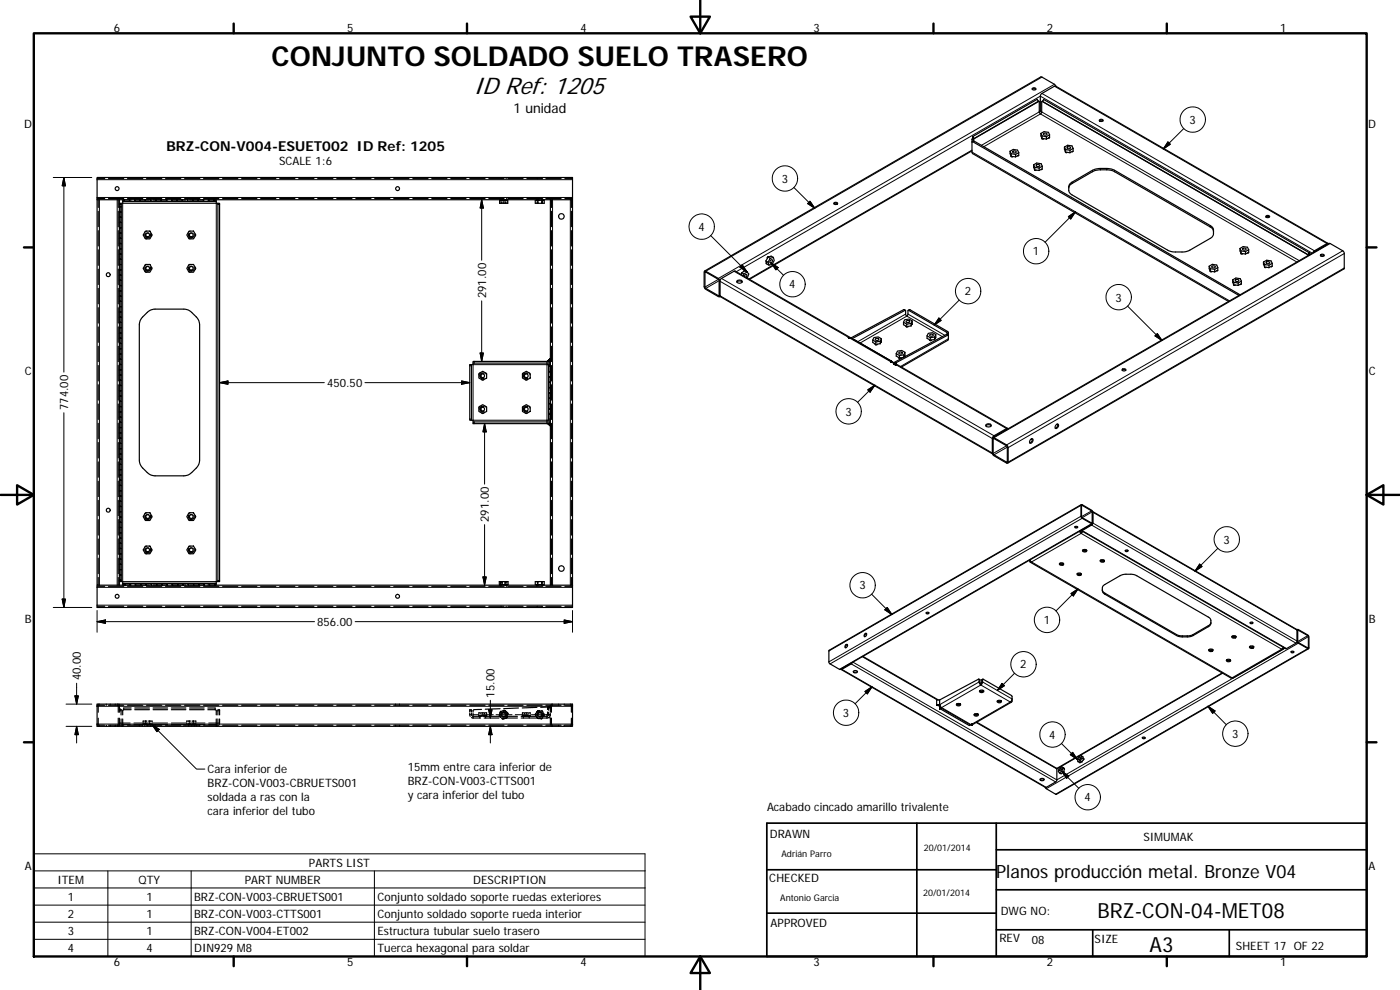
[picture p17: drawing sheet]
<svg xmlns="http://www.w3.org/2000/svg" width="420mm" height="297mm" viewBox="0 0 420 297" stroke-linecap="round" stroke-linejoin="round" font-family="sans-serif">
<defs><g id="words">
<text font-size="8.2" x="81.5" y="19.7">CONJUNTO SOLDADO SUELO TRASERO</text>
<text font-size="7.2" x="142.1" y="28.3">ID Ref: 1205</text>
<g font-size="6.3">
<text x="329.4" y="275.4">BRZ-CON-04-MET08</text>
<text x="345" y="285.6">A3</text>
</g>
<text font-size="5.5" x="298.9" y="263.4">Planos producción metal. Bronze V04</text>
<g font-size="4.1">
<text x="154.1" y="34">1 unidad</text>
<text x="49.9" y="45.2">BRZ-CON-V004-ESUET002 ID Ref: 1205</text>
</g>
<g font-size="3.5">
<text x="34.2" y="9.6">6</text>
<text x="104.2" y="9.6">5</text>
<text x="174.2" y="9.6">4</text>
<text x="244.2" y="9.6">3</text>
<text x="314.2" y="9.6">2</text>
<text x="384.2" y="9.6">1</text>
<text x="7.3" y="38.4">D</text>
<text x="357" y="37.2">3</text>
<text x="410.6" y="38.4">D</text>
<text x="83.7" y="49.5">SCALE 1:6</text>
<text x="234.6" y="54.9">3</text>
<text x="209.6" y="69.3">4</text>
<text x="310" y="76.6">1</text>
<text x="145.9" y="89.5" transform="rotate(-90 145.9 89.5)">291.00</text>
<text x="236.9" y="86.6">4</text>
<text x="289.6" y="88.6">2</text>
<text x="334.8" y="90.5">3</text>
<text x="7.4" y="112.6">C</text>
<text x="410.8" y="112.6">C</text>
<text x="98.2" y="116.1">450.50</text>
<text x="20.4" y="123.1" transform="rotate(-90 20.4 123.1)">774.00</text>
<text x="253.7" y="124.7">3</text>
<text x="146.7" y="156.6" transform="rotate(-90 146.7 156.6)">291.00</text>
<text x="367.2" y="163.1">3</text>
<text x="257.9" y="176.9">3</text>
<text x="7.4" y="186.9">B</text>
<text x="95.2" y="187.8">856.00</text>
<text x="313.3" y="187.2">1</text>
<text x="410.8" y="186.9">B</text>
<text x="306.2" y="200.6">2</text>
<text x="24.3" y="204.2" transform="rotate(-90 24.3 204.2)">40.00</text>
<text x="148.5" y="209.3" transform="rotate(-90 148.5 209.3)">15.00</text>
<text x="253" y="215.1">3</text>
<text x="314.9" y="221.6">4</text>
<text x="369.8" y="221.4">3</text>
<text x="62.3" y="232.1">Cara inferior de</text>
<text x="122.4" y="231.3">15mm entre cara inferior de</text>
<text x="62.3" y="236.2">BRZ-CON-V003-CBRUETS001</text>
<text x="122.4" y="235.5">BRZ-CON-V003-CTTS001</text>
<text x="122.4" y="239.6">y cara inferior del tubo</text>
<text x="62.3" y="240.4">soldada a ras con la</text>
<text x="62.3" y="244.6">cara inferior del tubo</text>
<text x="230.2" y="243.4">Acabado cincado amarillo trivalente</text>
<text x="325.5" y="240.5">4</text>
<text x="231.1" y="251.4">DRAWN</text>
<text x="343.2" y="252.3">SIMUMAK</text>
<text x="7.4" y="261.1">A</text>
<text x="92.7" y="260">PARTS LIST</text>
<text x="410.8" y="261.1">A</text>
<text x="17.3" y="265.1">ITEM</text>
<text x="41.6" y="265.2">QTY</text>
<text x="73.5" y="265.1">PART NUMBER</text>
<text x="142" y="265.2">DESCRIPTION</text>
<text x="230.9" y="264.6">CHECKED</text>
<text x="20.3" y="270.3">1</text>
<text x="20.3" y="275.4">2</text>
<text x="43.9" y="270.3">1</text>
<text x="43.9" y="275.4">1</text>
<text x="58.3" y="270.3">BRZ-CON-V003-CBRUETS001</text>
<text x="58.3" y="275.4">BRZ-CON-V003-CTTS001</text>
<text x="113.3" y="270.3">Conjunto soldado soporte ruedas exteriores</text>
<text x="113.3" y="275.4">Conjunto soldado soporte rueda interior</text>
<text x="300.3" y="274.5">DWG NO:</text>
<text x="20.3" y="280.6">3</text>
<text x="43.9" y="280.5">1</text>
<text x="58.3" y="280.6">BRZ-CON-V004-ET002</text>
<text x="113.3" y="280.6">Estructura tubular suelo trasero</text>
<text x="231.3" y="278.2">APPROVED</text>
<text x="20.3" y="285.7">4</text>
<text x="43.9" y="285.7">4</text>
<text x="58.3" y="285.7">DIN929 M8</text>
<text x="113.3" y="285.7">Tuerca hexagonal para soldar</text>
<text x="299.9" y="282.6">REV</text>
<text x="309.7" y="283.3">08</text>
<text x="328.5" y="283">SIZE</text>
<text x="370.9" y="285.1">SHEET 17 OF 22</text>
<text x="34.2" y="289.9">6</text>
<text x="104.2" y="289.9">5</text>
<text x="174.2" y="289.9">4</text>
<text x="244.2" y="289.9">3</text>
<text x="314.2" y="289.9">2</text>
<text x="384.2" y="289.9">1</text>
</g>
<g font-size="2.7">
<text x="234.5" y="257.1">Adrián Parro</text>
<text x="277.3" y="255.2">20/01/2014</text>
<text x="277" y="268.7">20/01/2014</text>
<text x="234.2" y="270.2">Antonio Garcia</text>
</g>
</g></defs>
<g fill="none" stroke="#000" stroke-width=".36">
<path d="M309.8 26.8l.5-.2 .6 .2M309.8 26.5a.5 .5 0 0 1 .6-.2 .5 .5 0 0 1 .3 .6 .55 .55 0 0 1-.6 .1 .55 .55 0 0 1-.3-.5zM311.5 30.2l.4 .2M312.3 33.4l-.4 .2M312.6 33.7l-.4-.5 .1-4.8 4.5-2.6 81.8 47.2M312.9 30.5l-.3 .1v3.1a.36 .36 0 0 1-.3 .5 .36 .36 0 0 1-.4-.5l-.1-3.3-19.6 11.3-.1 .6M312.9 30.5l.3-.7 79.8 46.1M312.9 30.5l79.8 46M313 30.3l-.3 .1M316.9 25.9l-.4-.6-4.2-2.2-100.8 58.2M329.9 36.3l.4-.2 .7 .2M330 36a.58 .58 0 0 1 .6-.2 .58 .58 0 0 1 .4 .5 .57 .57 0 0 1-.6 .2 .57 .57 0 0 1-.4-.5z"/>
<path d="M29.1 53.6h2.3M29.1 59.6h2.3M29.1 59.9v115.7h6.7M29.1 59.9h6.7M29.1 59.9v-6.6h142.7v6.6M29.5 59.9v2.4M32.6 53.6h4.5M32.6 59.6h4.5M35.5 59.9v2.4M35.8 59.9h129.4M35.8 59.9v115.7M37.1 59.9v.5h27.5v-.5"/>
<path d="M38.3 53.6h4.6M38.3 59.6h4.6M44 53.6h4.5M44 59.6h4.5M49.7 53.6h4.6M49.7 59.6h4.6M55.4 53.6h4.6M55.4 59.6h4.6M61.1 53.6h4.6M61.1 59.6h4.6M66.8 53.6h4.6M66.8 59.6h4.6"/>
<path d="M72.5 53.6h4.6M72.5 59.6h4.6M78.2 53.6h4.6M78.2 59.6h4.6M83.9 53.6h4.6M83.9 59.6h4.6M89.7 53.6h4.5M89.7 59.6h4.5M95.3 53.6h4.6M95.3 59.6h4.6M101.1 53.6h4.5M101.1 59.6h4.5"/>
<path d="M106.8 53.6h4.5M106.8 59.6h4.5M112.4 53.6h4.6M112.4 59.6h4.6M118.2 53.6h4.5M118.2 59.6h4.5M123.9 53.6h4.6M123.9 59.6h4.6M129.6 53.6h4.5M129.6 59.6h4.5M135.3 53.6h4.6M135.3 59.6h4.6"/>
<path d="M141 53.6h4.6M141 59.6h4.6M146.7 53.6h4.6M146.7 59.6h4.6M150 59.9v.2M150.1 59.9v1.1M150.3 59.8v.3h1.9M150.3 59.6v.1M150.4 59.9v.2M150.4 53.3v.1M150.4 53.5v.1M150.6 59.9v.4"/>
<path d="M150.7 59.9v.2M151 59.9v.4M151.4 59.9v.2M151.7 59.9v.4M151.9 53.3v.1M151.9 53.5v.1M152 59.6v.1M152 59.8v.3M152.1 59.9v.2M152.3 59.9l.1 1.1h-2.5v-.9h.2M152.4 53.6h4.6M152.4 59.6h4.6"/>
<path d="M158.1 53.6h4.6M158.1 59.6h4.6M161 59.9v.2M161.1 59.6v.1M161.1 59.8v.3M161.2 59.9v.4M161.2 53.3v.1M161.2 53.5v.1M161.2 59.9v.2M161.4 59.9v1.1M161.6 59.9v.2M161.8 59.9v.2"/>
<path d="M162.5 59.9v.5M162.7 53.3v.1M162.7 53.5v.1M162.8 59.6v.1M162.8 59.8v1.2M163.1 59.9v.2M163.2 59.9v.2h-1.6M163.3 59.9v1.1h-2.7v-.9h.8M163.8 53.6h4.6M163.8 59.6h4.6M165.2 59.9h6.6v115.7M165.2 59.9v52"/>
<path d="M165.5 59.9v2.4M169.5 53.6h2.3M169.5 59.6h2.3M171.5 59.9v2.4M291.7 42.7l.2-.2 79.9 46.1M291.7 45.3l-66.8 38.5M291.8 42.5l.5-.2 79.9 46.1M291.9 41l19.4-11.2 .3 .6-19.3 11.2M291.9 41v.4M291.9 41l.4 .6M291.9 41.4l.4 .2M291.9 41.4l-.2 .3v4.1l.2 .3 76.8 44.3"/>
<path d="M303.1 45.4l.4 .7 1.3 .2M303.1 45.4v.7l.4 .9M303.1 45.4l1-.6 1.3 .2 .3 .8M303.5 47l1.3 .1M303.5 46.1v.9M304 45.4a.5 .5 0 0 1 .6-.2 .5 .5 0 0 1 .3 .6 .48 .48 0 0 1-.6 .2 .48 .48 0 0 1-.3-.6zM304.8 46.3v.8M305.7 45.8l-.9 .5M305.7 45.8v.9l-.9 .4M310.2 49.4l.4 .8 1.3 .2M310.2 49.4v.8l.4 .9M310.2 49.4l.9-.5 1.4 .2 .3 .8"/>
<path d="M310.6 51.1l1.3 .1M310.6 50.2v.9M311 49.5a.52 .52 0 0 1 .6-.2 .52 .52 0 0 1 .4 .6 .57 .57 0 0 1-1-.4zM311.9 50.4v.8M312.4 40l.3 .8 1.3 .2M312.4 40v.8l.3 .9M312.4 40l.9-.5 1.4 .2 .3 .7M312.7 41.7h1.3M312.7 40.8v.9M312.8 49.9l-.9 .5M312.8 49.9v.9l-.9 .4M313.2 40.1a.52 .52 0 0 1 .6-.2 .52 .52 0 0 1 .3 .5 .58 .58 0 0 1-.9-.3z"/>
<path d="M314 41v.7M315 40.4l-1 .6M315 40.4v.9l-1 .4M319.5 44.1l.3 .8 1.3 .2M319.5 44.1v.8l.3 .9M319.5 44.1l.9-.5 1.3 .2 .4 .7M319.8 45.8h1.3M319.8 44.9v.9M320.3 44.2a.46 .46 0 0 1 .6-.3 .46 .46 0 0 1 .2 .7 .48 .48 0 0 1-.6 .1 .48 .48 0 0 1-.2-.5zM320.7 56.4l.3-.7 .7-.6 6.8-3.9 1.7-.3 3.6 .3 29.7 17.1 .7 1.1M321.1 45.1v.7M321.2 55l7.3-4.2 3.7-.3 1.6 .3 29.7 17.1 .7 .9-.1 1.9-.6 .7-7.1 4-1.2 .2h-2.8l-1.7-.4-29.2-16.9-.5-.5-.3-.7 .1-1.3z"/>
<path d="M322.1 44.5l-1 .6M322.1 44.5v.9l-1 .4M29.5 63.4v4.6M29.5 69.2v4.6M29.5 75v4.6M35.5 63.4v4.6M35.5 69.2v4.6M35.5 75v4.6M35.8 61h.5v.3M35.8 61.3h.5M36.3 61.3v112.9M36.8 60.5a.37 .37 0 0 1 0 .4 .37 .37 0 0 1-.5 .1"/>
<path d="M39.4 60h-2.6v.5h28.1v-.5h-2.5M40.4 60h4.4M43.5 71.4l.2 .1M43.7 69.3h1.3l.6 1.2-.6 1.2h-1.3l-.7-1.2zM43.7 79.4h1.3l.6 1.1-.6 1.2h-1.3l-.7-1.2zM43.7 69.5l-.2 .1M43.7 79.5l-.2 .2M43.8 71.6l.2 .1M44 69.3l-.2 .1M44 79.4h-.2M45.1 70.1a.87 .87 0 0 1-.8 1.3 .87 .87 0 0 1-.7-1.3M45.5 70.2v.2"/>
<path d="M45.5 70.6v.2M45.9 60h4.4M51.4 60h4.4M56.5 71.4l.2 .1M56.7 69.5l-.2 .1M56.7 79.5l-.2 .2M56.7 69.3h1.4l.7 1.2-.7 1.2h-1.4l-.6-1.2zM56.7 79.4h1.4l.7 1.1-.7 1.2h-1.4l-.6-1.2zM56.9 60h4.4M56.9 71.6l.2 .1M57.1 69.3l-.2 .1M57.1 79.4h-.2"/>
<path d="M58.2 70.1a.87 .87 0 0 1-.8 1.3 .87 .87 0 0 1-.7-1.3M58.6 70.2v.2M58.6 70.6v.2M64.9 60.5a.37 .37 0 0 0 .1 .4 .37 .37 0 0 0 .4 .1M65.4 61h.5v113.5h-.5zM150.6 60.6v.4M151 60.6v.4M151.3 60.1v.9M151.7 60.6v.4M152.3 60.7v.3M152.3 60v.4M161.2 60.6v.4"/>
<path d="M162.5 60.6v.4M165.5 63.4v4.6M165.5 69.2v4.6M165.5 75v4.6M171.5 63.4v4.6M171.5 69.2v4.6M171.5 75v4.6M229.9 78.3l.1 .8 .8 .5M229.9 78.3l.6 .4M230.4 77.1l.7 .4M230.4 77.1l1-.2 .7 .3M230.4 77.1l-.5 1.2"/>
<path d="M231.1 77.5l-.6 1.2M231.2 78.1a.32 .32 0 0 1 .5-.2 .32 .32 0 0 1 .1 .5l-.2 .3a.34 .34 0 0 1-.5 .1 .34 .34 0 0 1 0-.5zM232.1 77.2l-1 .3M232.1 77.2l.3 .9-.7 1.2-.9 .3-.3-.9M250.3 61.2l.5-.2 .5 .2M250.3 60.9a.57 .57 0 0 1 .6-.2 .57 .57 0 0 1 .4 .5 .57 .57 0 0 1-.6 .2 .57 .57 0 0 1-.4-.5zM362.9 79.9l.4 .7 1.2 .2M362.9 79.9v.7l.4 .9M362.9 79.9l.9-.6 1.4 .2 .3 .8M363.7 79.9a.52 .52 0 0 1 .6-.2 .52 .52 0 0 1 .3 .6 .54 .54 0 0 1-.5 .1 .54 .54 0 0 1-.4-.5zM372.1 74.5l1-.5 1.3 .2 .3 .7M372.1 74.5l.4 .8 1.3 .2"/>
<path d="M372.1 74.5v.8l.4 .9M372.5 76.2h1.3M372.5 75.3v.9M372.9 74.6a.5 .5 0 0 1 .7-.2 .5 .5 0 0 1 .3 .5 .54 .54 0 0 1-.6 .2 .54 .54 0 0 1-.4-.5zM373.8 75.5v.7M374.7 74.9v.9l-.9 .4M374.7 74.9l-.9 .6M379.2 78.6l.3 .8 1.3 .2M379.2 78.6v.8l.3 .9M379.2 78.6l1-.5 1.3 .2 .3 .7M379.5 79.4v.9M379.9 65.1l.4-.2 .7 .2"/>
<path d="M379.9 64.8a.52 .52 0 0 1 .7-.2 .52 .52 0 0 1 .3 .6 .55 .55 0 0 1-.6 .1 .55 .55 0 0 1-.4-.5zM380 78.7a.5 .5 0 0 1 .6-.3 .5 .5 0 0 1 .3 .6 .54 .54 0 0 1-.5 .1 .54 .54 0 0 1-.4-.4zM380.8 79.6v.7M381.8 79l-1 .6M381.8 79v.9l-1 .4M392.7 76.5v.1M393 76.3l.1 .1M393 75.9l-.3 .6M393 76.3l-.3 .2M393 75.9v.4M396.3 76.8l.4-.2 .7 .2M396.3 76.5a.52 .52 0 0 1 .7-.3 .52 .52 0 0 1 .3 .7 .58 .58 0 0 1-.6 .1 .58 .58 0 0 1-.4-.5z"/>
<path d="M398.4 73.3l-4.1 2.3M398.7 73.2l-.5-.1-3.9 2.2-.3 .5M29.5 80.8v4.6M29.5 86.5v4.7M29.5 92.3v4.6M29.5 98.1v4.6M35.5 80.8v4.6M35.5 86.5v4.7M35.5 92.3v4.6M35.5 98.1v4.6M42.8 95.1l1.7-1.6 1.6-.7h9.5l.9 .2 1 .7 1.7 1.7 .6 1.2 .1 41.4-.2 1.3-.5 .8-2 1.9-1.2 .6h-10.3l-1.2-.6-1.7-1.6-.9-1.5-.1-41.4 .3-1.3zM43.5 81.4l.2 .1"/>
<path d="M43.8 81.6l.2 .1M45.1 80.1a.87 .87 0 0 1-.8 1.3 .87 .87 0 0 1-.7-1.3M45.5 80.2v.2M45.5 80.6v.2M56.5 81.4l.2 .1M56.9 81.6l.2 .1M58.2 80.1a.87 .87 0 0 1-.8 1.3 .87 .87 0 0 1-.7-1.3M58.6 80.2v.2M58.6 80.6v.2M165.5 80.8v4.6M165.5 86.5v4.7M165.5 92.3v4.6"/>
<path d="M165.5 98.1v4.6M171.5 80.8v4.6M171.5 86.5v4.7M171.5 92.3v4.6M171.5 98.1v4.6M211.6 81.7l4.1 2.3v4.8l-4.1-2.5zM216 88.7l.2 .3 81.7 47.2M216 84.4l.4-.8 4.2-2.3 81.8 47.2M216 84.4v4.3M216 84.4l-.4-.9-3.8-2.1h-.4l.1 5.1 4.1 2.5h.3l.1-.3M216.1 88.9l-.2 .1M221.2 84.6a1.15 1.15 0 0 1 1.5 0"/>
<path d="M221.2 84.2a.94 .94 0 0 1 1.5 .4 .93 .93 0 0 1-1.6-.2zM222.6 81.8l.7 .4M222.6 81.8l-.2 .6M223.4 82.9a.42 .42 0 0 1 .2-.5 .42 .42 0 0 1 .5 .2l-.2 .6M224.2 81.6l-.9 .6-.2 .5M224.2 81.6l-.8-.4-.8 .6M224.2 81.6l.5 .6-.4 1.3M271.2 96.7l.3-.8 1.3-.2 1 .6-.4 .7M271.2 96.7v.7l.9 .7M271.2 96.7l.9 .6M271.7 93.1l-.5-.2-16 8.4M272 96.3a.51 .51 0 0 1 .6-.2 .51 .51 0 0 1 .3 .5 .48 .48 0 0 1-.6 .3 .48 .48 0 0 1-.3-.6z"/>
<path d="M272.1 97.3v.8M272.6 93.1l.5-.2 11.3 6.6 .2 .3v2l-.2 .3-13.9 8M273.4 97v.8M273.4 97l-1.3 .3M273.4 97.8l-1.3 .3M273.7 97.3v.1M273.7 97.4v-.2l-.3 .6M273.8 96.3l-.1 1.1M363.3 80.6v.9M363.3 81.5l1.2 .1M364.5 80.8v.8M365.5 80.3l-1 .5"/>
<path d="M365.5 80.3v.9l-1 .4M369.9 84l.4 .7 1.3 .2M369.9 84v.7l.4 .9M369.9 84l1-.6 1.3 .2 .4 .7M370.3 84.7v.9M370.3 85.6h1.3M370.8 84a.5 .5 0 0 1 .6-.2 .5 .5 0 0 1 .3 .5 .54 .54 0 0 1-.6 .2 .54 .54 0 0 1-.3-.5zM371.6 84.9v.7M372.6 84.3l-1 .6M372.6 84.3v.9l-1 .4M379.5 80.3h1.3M29.5 103.9v4.6"/>
<path d="M29.5 109.7v4.6M29.5 115.4v4.7M35.5 103.9v4.6M35.5 109.7v4.6M35.5 115.4v4.7M141 109.4h.5v16.7h-.5zM142 108.9h23.2M142 108.9v.1a.33 .33 0 0 1 0 .4 .33 .33 0 0 1-.5 0M143.7 112.1l1.2-.7 1.1 .7v1.3l-1.1 .7-1.2-.7zM143.8 112.3l-.1 .1M144 111.9l-.1 .2M144.6 113.9h.2"/>
<path d="M145 113.9h.2M145.3 112a.87 .87 0 0 0-1.3 .8 .87 .87 0 0 0 1.3 .7M145.7 111.9l.1 .2M145.9 112.3l.1 .1M156.8 112.1l1.2-.7 1.1 .7v1.3l-1.1 .7-1.2-.7zM156.9 112.3l-.1 .1M157.1 111.9l-.1 .2M157.6 113.9h.2M158.1 113.9h.2M158.4 112a.87 .87 0 0 0-1.3 .8 .87 .87 0 0 0 1.3 .7M158.8 111.9l.1 .2M159 112.3l.1 .1"/>
<path d="M164.2 108.8v.2a.35 .35 0 0 0 .1 .4 .35 .35 0 0 0 .4 0M164.2 108.4v.2M164.7 109.7h.5v16.1h-.5M164.7 109.7v16.1M165.2 109.4h-.5v.3M165.2 112.9v4.3M165.2 118.3v4.3M165.2 108.4h-23.2v.5M165.2 107.6l-.9 .8M165.5 103.9v4.6M165.5 109.7v4.6M165.5 115.4v4.7"/>
<path d="M171.5 103.9v4.6M171.5 109.7v4.6M171.5 115.4v4.7M256.1 101.8l.2 .1M261.9 102l.4-.7 1.3-.2 .9 .5-.3 .8M261.9 102v.8l1 .7M261.9 102l1 .6M262.8 101.6a.53 .53 0 0 1 .6-.1 .53 .53 0 0 1 .3 .5 .51 .51 0 0 1-.6 .2 .51 .51 0 0 1-.3-.6zM262.9 102.6v.9M264.2 102.4v.7M264.2 102.4l-1.3 .2M264.2 103.1l-1.3 .4"/>
<path d="M264.4 102.6v.1M264.4 102.7v-.1l-.2 .5M264.5 101.6l-.1 1.1M267.4 108.4l.3 .1M267.7 108.5l.1 .1M267.7 108.5h-.1M269 106.1l.3-.8 1.3-.1 1 .5-.4 .8M269 106.1v.7l.9 .7M269 106.1l.9 .6M269.8 105.8a.54 .54 0 0 1 .6-.2 .54 .54 0 0 1 .4 .5 .58 .58 0 0 1-1-.3zM269.9 106.7v.8M271.2 106.5v.7"/>
<path d="M271.2 106.5l-1.3 .2M271.2 107.2l-1.3 .3M271.5 106.7v.1M271.5 106.8l-.3 .4M271.6 105.7l-.1 1.1M278.2 100.8l.4-.8 1.3-.2 .9 .6-.3 .7M278.2 100.8v.7l1 .7M278.2 100.8l1 .5M279 100.5a.53 .53 0 0 1 .6-.3 .53 .53 0 0 1 .4 .5 .58 .58 0 0 1-1-.2zM279.2 101.3v.9M280.5 101.1v.8M280.5 101.1l-1.3 .2"/>
<path d="M280.5 101.9l-1.3 .3M280.7 101.4v.1M280.7 101.5l-.2 .4M280.8 100.4l-.1 1.1M284.3 100.4l-.1-.7-11.6-6.6-.1 1.1a.41 .41 0 0 1-.4 .6 .41 .41 0 0 1-.3-.6l-.2-1.1-15.9 8.5M284.6 100.5l-.5-.2-15.9 8.5M284.6 100.7l-.1-.2-15.9 8.5 .2-.1v.3M336.8 111.1l.5-.2 .6 .2M336.8 110.8a.52 .52 0 0 1 .6-.2 .52 .52 0 0 1 .3 .6 .55 .55 0 0 1-.6 .1 .55 .55 0 0 1-.3-.5zM29.5 121.2v4.7M29.5 127v4.6M29.5 132.8v4.6"/>
<path d="M29.5 138.6v4.6M35.5 121.2v4.7M35.5 127v4.6M35.5 132.8v4.6M35.5 138.6v4.6M141.5 126.1h.5v.5M143.7 122.1l1.2-.7 1.1 .7v1.3l-1.1 .7-1.2-.7zM143.8 122.3l-.1 .1M144 121.9l-.1 .2M144.6 123.9h.2M145 123.9h.2M145.3 122a.88 .88 0 0 0-1.3 .7 .88 .88 0 0 0 1.3 .8"/>
<path d="M145.7 121.9l.1 .2M145.9 122.3l.1 .1M156.8 122.1l1.2-.7 1.1 .7v1.3l-1.1 .7-1.2-.7zM156.9 122.3l-.1 .1M157.1 121.9l-.1 .2M157.6 123.9h.2M158.1 123.9h.2M158.4 122a.88 .88 0 0 0-1.3 .7 .88 .88 0 0 0 1.3 .8M158.8 121.9l.1 .2M159 122.3l.1 .1M164.2 126.9v.2M164.5 127.1l.7 .7"/>
<path d="M164.7 125.8v.3h.5M164.7 126.1a.36 .36 0 0 0-.5 0 .36 .36 0 0 0 0 .5v.2M165.2 126.6h-23.2v.5h23.2M165.2 123.6v52M165.5 121.2v4.7M165.5 127v4.6M165.5 132.8v4.6M165.5 138.6v4.6M171.5 121.2v4.7M171.5 127v4.6M171.5 132.8v4.6M171.5 138.6v4.6"/>
<path d="M295.9 127.8a1.08 1.08 0 0 1 1.6 0M295.9 127.4a.79 .79 0 0 1 .9-.3 .79 .79 0 0 1 .6 .8 .79 .79 0 0 1-.9 .3 .79 .79 0 0 1-.6-.8zM297.8 131.6v4.3M297.9 131.3h.4l4.1 2.5v5.2l-4.3-2.5-.3-.6zM298 131.3l100.9-58.3 4.4 2.6v5.1l-100.9 58.3M298.1 131.6l4.1 2.3v4.8l-4.1-2.4zM302.2 128.8l-4 2.4M302.5 128.7l-.4-.1-3.8 2.1-.5 .9M309.4 131.8a.43 .43 0 0 1 .6 0 .43 .43 0 0 1-.1 .6 .5 .5 0 0 1-.3 .6 .5 .5 0 0 1-.6-.3zM309.7 131.6a.99 .99 0 0 1-.7 1.3M317 127.4a.47 .47 0 0 1 .7 .1 .47 .47 0 0 1-.2 .7 .48 .48 0 0 1-.8 .3 .48 .48 0 0 1 .1-.8zM317.4 127.2a1.04 1.04 0 0 1-.7 1.3"/>
<path d="M29.5 144.4v4.6M29.5 150.1v4.6M29.5 155.9v4.6M35.5 144.4v4.6M35.5 150.1v4.6M35.5 155.9v4.6M43.5 155.9l.2 .1M43.7 153.8h1.3l.6 1.2-.6 1.2h-1.3l-.7-1.2zM43.7 154.1h-.2M43.8 156.1l.2 .1M44 153.8l-.2 .1M45.1 154.6a.86 .86 0 0 1-.8 1.3 .86 .86 0 0 1-.7-1.3"/>
<path d="M45.5 154.7v.2M45.5 155.1v.2M56.5 155.9l.2 .1M56.7 154.1h-.2M56.7 153.8h1.4l.7 1.2-.7 1.2h-1.4l-.6-1.2zM56.9 156.1l.2 .1M57.1 153.8l-.2 .1M58.2 154.6a.86 .86 0 0 1-.8 1.3 .86 .86 0 0 1-.7-1.3M58.6 154.7v.2M58.6 155.1v.2M165.5 144.4v4.6M165.5 150.1v4.6"/>
<path d="M165.5 155.9v4.6M171.5 144.4v4.6M171.5 150.1v4.6M171.5 155.9v4.6M322.6 158.1a.42 .42 0 0 1 .5-.2 .42 .42 0 0 1 .3 .4 .42 .42 0 0 1-.5 .2 .42 .42 0 0 1-.3-.4zM322.6 158.1h.8M324 159.4l.5 .6M324.2 159.3l.3 .4M324.5 151.4l3.3 1.8v4l-3.3-2zM324.5 151.4l-75.6 43.7-.1 3.8 3.4 2 75.7-43.7M324.5 159.2l61.4 35.4 3-1.6 .4-.6M324.6 151.6l3.1 1.8v3.6l-3.1-1.8z"/>
<path d="M324.7 159.3l-.2 .7M324.9 159.4l-.4 .6M327.7 157.3l-3 1.7M327.9 153.5l61.4 35.6M328 153.7l-.2 3.7-3 1.8h-.3M29.1 175.6v6.7h142.7v-6.7M29.1 175.9h2.3M29.5 161.7v4.6M29.5 167.5v4.6M29.5 173.3v2.3M32.6 175.9h4.5M35.5 161.7v4.6"/>
<path d="M35.5 167.5v4.6M35.5 173.3v2.3M35.8 174.2h.5M35.8 175.6h129.4M36.3 174.5a.35 .35 0 0 1 .5 0 .35 .35 0 0 1 0 .5M36.3 174.2v.3h-.5M37.1 175h-.3v.5h2.6M37.1 175l27.5 .1M37.1 175.1v.5M38.3 175.9h4.6M40.4 175.5h4.4M43.5 165.9h.2"/>
<path d="M43.6 164.5a.88 .88 0 0 0 .7 1.4 .88 .88 0 0 0 .8-1.4M43.7 163.9h1.3l.6 1.1-.6 1.2h-1.3l-.7-1.2zM43.7 164l-.2 .1M43.8 166.1l.2 .1M44 175.9h4.5M44 163.9l-.2 .1M45.5 164.7v.2M45.5 165.1v.2M45.9 175.5h4.4M49.7 175.9h4.6M51.4 175.5h4.4M55.4 175.9h4.6"/>
<path d="M56.5 165.9h.2M56.7 164.5a.88 .88 0 0 0 .7 1.4 .88 .88 0 0 0 .8-1.4M56.7 164l-.2 .1M56.7 163.9h1.4l.7 1.1-.7 1.2h-1.4l-.6-1.2zM56.9 175.5h4.4M56.9 166.1l.2 .1M57.1 163.9l-.2 .1M58.6 164.7v.2M58.6 165.1v.2M61.1 175.9h4.6M64.6 175h.3v.5h-2.5M64.6 175.1v.5"/>
<path d="M65.4 174.5a.35 .35 0 0 0-.5 0 .35 .35 0 0 0 0 .5M66.8 175.9h4.6M72.5 175.9h4.6M78.2 175.9h4.6M83.9 175.9h4.6M89.7 175.9h4.5M95.3 175.9h4.6M101.1 175.9h4.5M106.8 175.9h4.5M112.4 175.9h4.6M118.2 175.9h4.5M123.9 175.9h4.6"/>
<path d="M129.6 175.9h4.5M135.3 175.9h4.6M141 175.9h4.6M146.7 175.9h4.6M150.1 175.4v.2M150.2 174.5v.9M150.3 175.4v.3M150.3 175.8v.1M150.6 174.5v.4M150.6 175.2v.4M150.8 174.5v.3M150.8 175.1v.3"/>
<path d="M151.2 175.4v.2M151.4 175.4h-1.4v.2M151.5 174.5v1.1M151.6 175.4h.9v-.9h-2.7v1.1M151.7 174.5v.4M151.7 175.2v.4M151.8 175.4v.2M152 175.4v.3M152 175.8v.1M152.1 174.5v.4M152.1 175.2v.4M152.2 175.4v.2"/>
<path d="M152.4 175.9h4.6M158.1 175.9h4.6M161.1 175.4v.3M161.1 175.8v.1M161.2 175.4v.2M161.3 174.5v.4M161.3 175.2v.4M161.4 175.4h-.8v-.9h2.7v1.1M161.4 174.5v1.1M161.4 174.5v.4M161.4 175.2v.4M161.5 175.4h1.7v.2"/>
<path d="M161.6 175.4v.2M161.7 175.4v.2M162.5 174.5v.4M162.5 175.2v.4M162.6 174.5v.3M162.6 175.1v.3M162.7 174.5v.9M162.8 175.8v.1M162.8 175.4v.3M163.1 175.4v.2M163.8 175.9h4.6M165.2 175.6h6.6"/>
<path d="M165.5 161.7v4.6M165.5 167.5v4.6M165.5 173.3v2.3M169.5 175.9h2.3M171.5 161.7v4.6M171.5 167.5v4.6M171.5 173.3v2.3M309.1 168l.5 .6h-.5l-.1-.6M309.2 168.7l60.3 34.8 .6-.1 14.9-8.6M318 169.1a.68 .68 0 0 1 .7-.3 .68 .68 0 0 1 .5 .6 .71 .71 0 0 1-.7 .2 .71 .71 0 0 1-.5-.5zM318 169.1a.9 .9 0 0 0 1.2 0M319 169a.48 .48 0 0 1-.8 0"/>
<path d="M323.3 172.2a.66 .66 0 0 1 .7-.3 .66 .66 0 0 1 .5 .6 .68 .68 0 0 1-.7 .2 .68 .68 0 0 1-.5-.5zM323.3 172.1a.87 .87 0 0 0 1.2 0M323.5 172a.5 .5 0 0 0 .8 0M324.9 165.1l.6 .2 .6-.2M325 165a.63 .63 0 0 1 .7-.2 .63 .63 0 0 1 .4 .6 .7 .7 0 0 1-1.2-.3zM325.1 164.9a.48 .48 0 0 0 .8 0M330.2 168.1l.4 .3 .8-.3M330.3 168.1a.56 .56 0 0 1 .7-.2 .56 .56 0 0 1 .3 .7 .57 .57 0 0 1-.7 .1 .57 .57 0 0 1-.3-.6zM330.4 168l.4 .2 .4-.2M330.8 176.9l.2 .6 .6 .5 22 12.6 3 .2 1.2-.3 5.1-2.9 .5-.9M331.2 175.7l5.8-3.3 2.7-.1 .9 .2 22.3 12.8 .5 .7v1.2l-.5 .7-5.3 3-3.1 .2-1.2-.3-22-12.7-.5-.9v-.8zM337.7 165.2h.8"/>
<path d="M337.7 165.1a.38 .38 0 0 1 .5-.1 .38 .38 0 0 1 .2 .4 .39 .39 0 0 1-.4 .2 .39 .39 0 0 1-.3-.5zM29.1 181.9h2.3M32.6 181.9h4.5M38.3 181.9h4.6M44 181.9h4.5M49.7 181.9h4.6M55.4 181.9h4.6M61.1 181.9h4.6M66.8 181.9h4.6M72.5 181.9h4.6M78.2 181.9h4.6M83.9 181.9h4.6"/>
<path d="M89.7 181.9h4.5M95.3 181.9h4.6M101.1 181.9h4.5M106.8 181.9h4.5M112.4 181.9h4.6M118.2 181.9h4.5M123.9 181.9h4.6M129.6 181.9h4.5M135.3 181.9h4.6M141 181.9h4.6M146.7 181.9h4.6M150.4 181.9v.1"/>
<path d="M150.4 182.1v.2M151.9 181.9v.1M151.9 182.1v.2M152.4 181.9h4.6M158.1 181.9h4.6M161.2 181.9v.1M161.2 182.1v.2M162.7 181.9v.1M162.7 182.1v.2M163.8 181.9h4.6M169.5 181.9h2.3M253.8 193.5a.33 .33 0 0 1 .6-.1 .33 .33 0 0 1-.1 .5l-.5 .5a.48 .48 0 0 1-.3-.5 .48 .48 0 0 1 .3-.4z"/>
<path d="M254.3 193.4a.69 .69 0 0 0-.5 1M255.6 198.9l-3.1 1.8M255.8 198.8l-.3 .4-2.8 1.6h-.4M258.9 196.9l22.7 13.1M259.6 190.2l.2-.2a.5 .5 0 0 1 .2 .7 .5 .5 0 0 1-.7 .2zM260.1 190.1a.71 .71 0 0 0-.6 .9M278 183.8a.42 .42 0 0 1 .4-.1 .42 .42 0 0 1 .3 .4 .42 .42 0 0 1-.4 .1 .42 .42 0 0 1-.3-.4zM278 183.8h.8M362.8 195a.93 .93 0 0 0 1.2 0M362.9 194.9a.61 .61 0 0 1 .7-.2 .61 .61 0 0 1 .4 .6 .6 .6 0 0 1-.7 .2 .6 .6 0 0 1-.4-.6zM363 194.8l.3 .2 .5-.2M368.1 198l.4 .2 .8-.2"/>
<path d="M368.2 198a.63 .63 0 0 1 .7-.2 .63 .63 0 0 1 .4 .6 .62 .62 0 0 1-.7 .2 .62 .62 0 0 1-.4-.6zM368.3 197.9a.5 .5 0 0 0 .8 0M369.7 190.9a.87 .87 0 0 0 1.2 0M369.8 190.9a.63 .63 0 0 1 .7-.2 .63 .63 0 0 1 .4 .6 .62 .62 0 0 1-.7 .2 .62 .62 0 0 1-.4-.6zM369.9 190.8a.48 .48 0 0 0 .8 0M375 194a.93 .93 0 0 0 1.2 0M375.1 194a.63 .63 0 0 1 .7-.3 .63 .63 0 0 1 .4 .7 .62 .62 0 0 1-.7 .2 .62 .62 0 0 1-.4-.6zM375.2 186.8h.8M375.2 186.8a.39 .39 0 0 1 .5-.2 .39 .39 0 0 1 .2 .5 .41 .41 0 0 1-.4 .1 .41 .41 0 0 1-.3-.4zM375.2 193.9a.48 .48 0 0 0 .9 0M385.1 194.2l-.4 .6h.3l.2-.6M387.5 195.5h.8"/>
<path d="M387.5 195.5a.37 .37 0 0 1 .5-.2 .37 .37 0 0 1 .2 .5 .37 .37 0 0 1-.5 .1 .37 .37 0 0 1-.2-.4zM389.3 189.1v3.3M389.3 189.1v-.2h.3l3.1 1.8 .1 3.9-3.2-1.6-.3-.6M389.4 188.9h-.1M389.5 189.1l3.1 1.7v3.6l-3.1-1.8zM392.7 194.6l-75.6 43.7-3.1-1.7-.3-.4M29.1 211.9v-.6h142.7v.6M29.1 217.3l.1 .3M29.1 217.3v.6h142.7v-.6M29.1 211.9v5.4M29.1 217.6h2.3M29.1 211.6h2.3"/>
<path d="M29.2 211.6l-.1 .3M29.5 217.8l.3 .1M29.5 215.5v1.9M29.5 211.8v1.9M29.6 217.6h.2M29.8 211.3h-.3M29.8 211.6h-.2M31.9 211.3v.1M31.9 211.5v.1M31.9 217.6v.1M31.9 217.8v.1M32.6 217.6h4.5"/>
<path d="M32.6 211.6h4.5M33.1 211.3v.1M33.1 211.5v.1M33.1 217.6v.1M33.1 217.8v.1M34.6 211.3v.1M34.6 211.5v.1M34.6 217.6v.1M34.6 217.8v.1M35.2 211.6h.1M35.2 211.3h.3M35.3 217.6h-.1"/>
<path d="M35.4 211.8l.1 1.9M35.5 215.5l-.1 1.9M35.5 217.8l-.3 .1M35.7 211.5l.1 2.2M35.7 211.3v.1M35.7 217.8v.1M35.8 212.9h.2M35.8 212.4l.2 .2M35.8 215.5l-.1 2.2M35.8 216.9l.2 .5M36.1 212.8l.2 .2M36.3 213.1v1.4"/>
<path d="M36.3 215.7l.1 1.5M36.6 217.4h2.5M36.8 217.6v.3l-.5-.1M36.8 215.7v1.6M36.9 213.1l-.1 1.4M37.1 212.8v.1M37.1 212.9l-.1 .1M37.1 212.9h2.3M38.3 217.6h4.6M38.3 211.6h4.6M39.4 212.4h-2.3v.2M40.2 217.4h4.5"/>
<path d="M40.4 212.9h4.4M40.4 212.4h4.4M41.8 217.4v.2M41.8 217.8v.1M43 217v.3h.1M43.2 216.3h-.2v.4M43.3 217.3h.4M43.4 216.3h.7M43.4 217.3v.3M43.4 217.8v.1M43.7 216.3v.4M43.7 217.1v.3"/>
<path d="M43.8 216.3v.4M43.8 217.1v.3M43.8 217.3h.5M44 217.6h4.5M44 211.6h4.5M44 217.3v.1M44.5 216.3h.7M44.7 217.3h.5v.3M44.9 216.3v.4M44.9 217.1v.3M45 216.3v.4M45 217v.3"/>
<path d="M45.2 217.8v.1M45.3 217.3l.2 .1M45.5 216.3h.1v.4M45.6 217.1v.3M45.8 217.4h4.5M45.9 212.9h4.4M45.9 212.4h4.4M49.7 217.6h4.6M49.7 211.6h4.6M51.4 212.9h4.4M51.4 212.4h4.4M51.4 217.4h4.5"/>
<path d="M55.4 211.6h4.6M56.1 217l.1 .3M56.3 216.3h-.2v.4M56.4 217.3h.3M56.5 216.3h.7M56.5 217.3v.3M56.5 217.8v.1M56.5 217.3v.1M56.7 216.3v.4M56.7 217.1v.3M56.9 216.3v.4M56.9 217.1v.3"/>
<path d="M56.9 212.9h4.4M56.9 212.4h4.4M56.9 217.3h.5M57 217.4h4.5M57.1 217.3v.1M57.6 216.3h.7M57.8 217.3h.5v.3M57.9 216.3v.4M57.9 217.1v.3M58.1 216.3v.4M58.1 217v.3M58.3 217.8v.1"/>
<path d="M58.4 217.3l.2 .1M58.5 216.3h.3v.4M58.8 217.1v.3M59.9 217.4l-4.5 .2M59.9 217.8v.1M61.1 217.6h4.6M61.1 211.6h4.6M62.4 212.9h2.2M62.4 212.4h2.2v.2M64.6 212.8v.1M64.6 212.9l.1 .1M64.9 213.1v1.4"/>
<path d="M64.9 217.6v.3l.5-.1M64.9 215.7v1.6M65.2 217.4h-2.6M65.4 213.1v1.4M65.4 215.7l-.1 1.5M65.6 212.9l-.2 .1M65.8 212.9l.1 .1M65.9 213.1v1.4M65.9 215.7l-.1 1.7M66.8 217.6h4.6M66.8 211.6h4.6M72.5 217.6h4.6"/>
<path d="M72.5 211.6h4.6M78.2 217.6h4.6M78.2 211.6h4.6M83.9 217.6h4.6M83.9 211.6h4.6M89.7 217.6h4.5M89.7 211.6h4.5M95.3 217.6h4.6M95.3 211.6h4.6M101.1 217.6h4.5M101.1 211.6h4.5M106.8 217.6h4.5"/>
<path d="M106.8 211.6h4.5M112.4 217.6h4.6M112.4 211.6h4.6M118.2 217.6h4.5M118.2 211.6h4.5M118.7 211.3v.1M118.7 211.5v.1M118.7 217.6v.1M118.7 217.8v.1M119.9 211.3v.1M119.9 211.5v.1M119.9 217.6v.1"/>
<path d="M119.9 217.8v.1M123.9 217.6h4.6M123.9 211.6h4.6M129.6 217.6h4.5M129.6 211.6h4.5M135.3 217.6h4.6M135.3 211.6h4.6M141 214l.1 .9M141 213.1v.6M141 217.6h4.6M141 211.6h4.6M141.2 212.9l-.2 .1"/>
<path d="M141.3 212.9l.2 .1M141.5 214l.1 .7M141.5 215.3l.5 .1M141.5 213.1v.6M141.7 214.8l2.5 .1M142 215.4h2.2M142 215.1v.3M142 214v.8M142 213.1v.6M143.7 214.8h.3v.3M143.7 214.4v.5M144 215.3v.1"/>
<path d="M144.1 213.9h-.4v.3M144.3 214.8h.5M144.3 213.9v.3M144.3 214.6v.3M144.5 213.9h.8M144.5 212.9l-2.4 .1M144.6 214.8v.1M144.9 213.9v.3M144.9 214.6v.3M145 214.8h.4M145.2 214.8v.1M145.3 214.9h4.4"/>
<path d="M145.3 215.4h4.4M145.4 213.9v.3M145.4 214.6v.3M145.6 213.9h.4v.3M145.7 215.3v.1M146 214.4v.5M146 214.8h-.3v.3M146.7 217.6h4.6M146.7 211.6h4.6M149.9 214.7v.1M150 214.4l-.1 .1M150 214.4v.2"/>
<path d="M150 214.5l-.1 .5 .4 .3M150 214.9l.3 .4M150 214.1v.3M150.1 214.8v.2M150.1 212.6l-4.5 .2M150.1 213.8l-.1 .2M150.4 213.5l-.1 .2M150.5 213.5l-.4 .2-.1 .4M150.5 213.4h-.3l-.1 .4M150.6 215.5l.2 .2 .6-.1M150.7 215.6h.2M150.9 214.9h4.4"/>
<path d="M150.9 215.4h4.4M151.2 213.2l-.3 .1 .4-.2 .3 .3M151.2 213.2l.2 .1M151.3 213.2h-.1M151.4 213.2h.2M151.6 213.3l.2 .1M151.7 213.3l.7 .6-.1 .4M151.8 215.5l-.8 .3-.3-.3M151.9 215.5h-.1M151.9 215.3l-.1 .2M151.9 214.9a.88 .88 0 0 0-.7-1.3 .88 .88 0 0 0-.8 1.3M152.1 213.7l.1 .2"/>
<path d="M152.1 215.3l-.1 .1M152.2 215.1l-.2 .1M152.2 215.1v.1M152.2 213.9l.3 .2-.1 .3M152.3 214v.2M152.3 214.8l-.1 .3M152.3 214.8v.4l-.5 .2M152.4 217.6h4.6M152.4 211.6h4.6M155.6 212.4l-4.4 .2M156.4 214.9h4.4M156.4 215.4h4.4"/>
<path d="M156.8 214.8h.3v.3M156.8 214.4v.5M157.1 215.3v.1M157.1 214.8v.1M157.2 213.9h-.4v.3M157.3 214.8h.5M157.4 213.9v.3M157.4 214.6v.3M157.6 213.9h.7M157.6 214.8v.1M158 213.9v.3M158 214.6v.3"/>
<path d="M158.1 214.8h.4M158.1 217.6h4.6M158.1 211.6h4.6M158.3 214.8v.1M158.5 213.9v.3M158.5 214.6v.3M158.7 213.9h.4v.3M158.8 215.3v.1M159.1 214.4v.5M159.1 214.8h-.3v.3M160.8 214.1l-.2 .3 .2 .3M160.9 213.9l-.3 .4 .2 .4"/>
<path d="M160.9 214.9l.2 .4M161 215.1l.2 .4 .4 .1M161 215.2l.1 .1M161.1 215.3h.1M161.2 212.2l-4.5 .2M161.2 213.5l-.2 .3M161.2 215.5l.2 .1M161.4 213.4l-.2 .1M161.4 215.4l.2 .2M161.4 215.5l.2 .1M161.5 213.3h-.2M161.5 215.6h.1"/>
<path d="M161.6 213.3h.1M161.6 215.6h.3M161.7 213.3l-.2 .1M161.7 213.3h.4M161.8 213.3h-.2M161.9 213.3l-.5-.1-.2 .4M161.9 215.4h2.3M162.3 215.6h.3l.2-.3-.3 .4-.4-.1M162.3 213.3l.5 .1 .2 .4M162.4 213.3h.3l.2 .3M162.8 214.9a.88 .88 0 0 0-.8-1.3 .88 .88 0 0 0-.8 1.3M163 213.9l.2 .3"/>
<path d="M163.1 214.8l-.1 .3M163.1 214.7v.1M163.1 214.2l.2 .4-.2 .3M163.2 214.6l-.1 .2M163.2 214.2v.1M163.2 214.2v.2v-.2M163.2 214.7l-.1 .1M163.3 214.4v.2M163.8 217.6h4.6M163.8 211.6h4.6M164.2 215.1v.3M164.3 213.7l-.1 1.1"/>
<path d="M164.3 212.1v.8M164.4 214.4h.3M164.4 214.8l-2.5 .1M164.5 212.1l-2.2 .1M164.5 212.1v.8M164.5 213.7v.7M164.7 215.3l-.5 .1M164.7 214.4l-.1 .3M164.7 215.3h.1M164.7 212.1h.1M164.7 212.3v.8M164.7 213.8v.6"/>
<path d="M164.7 212.1h-.2M164.8 212.1l.2 .1M164.8 212.1l-.1 .1M164.9 211.9l-.2 .2M164.9 215.1l-.2 .2M164.9 212.1h.3M164.9 214.4h.3M165 215.4h.2M165 214.4h-.2M165 211.8l.2-.2v2.1M165.1 212.3l.1 .1M165.2 214.4l-.2 .5"/>
<path d="M165.2 214.4l-.1 .4M165.2 214.1l-.1 .2M165.2 215.5v2.1M165.5 215.5l.1 1.9M165.5 217.8l.3 .1M165.6 211.8l-.1 1.9M165.6 217.6h.2M165.8 211.3h-.3M165.8 211.6h-.2M167.6 211.3v.1M167.6 211.5v.1M167.6 217.6v.1"/>
<path d="M167.6 217.8v.1M169.3 211.3v.1M169.3 211.5v.1M169.3 217.6v.1M169.3 217.8v.1M169.5 217.6h2.3M169.5 211.6h2.3M171.2 211.3h.3M171.2 211.6h.1M171.3 217.6h-.1M171.4 211.8l.1 1.9M171.5 215.5l-.1 1.9"/>
<path d="M171.5 217.8l-.3 .1M171.7 211.6l.1 .3M171.8 211.9v5.4M171.8 217.3l-.1 .3M252.4 200.9l61.3 35.4 3.3-1.9 .1-3.9-24-13.8M256.1 201.4l.5 .3 .7-.3M256.1 201.4l.1-.1a.56 .56 0 0 1 .7-.2 .56 .56 0 0 1 .3 .6l-.1 .1a.61 .61 0 0 1-.6 .1 .61 .61 0 0 1-.4-.5zM281.1 211.5l.4 .2 .5-.2M281.1 211.5h.9M281.7 211.6l.4 .1M281.7 211.6l.4-.2 .5 .9-.4 .1-.1-.4 .2 .4M282 210h-.9v1.5"/>
<path d="M282 210v1.5M282.1 212.6l8.8 5.1 .3-.2M282.1 211.7v.9M282.3 212.4l-.2 .2M282.3 212.4l8.9 5.1M287.1 211.3a.87 .87 0 0 0 1.2 0M287.1 211.2a.57 .57 0 0 1 .7-.2 .57 .57 0 0 1 .4 .7 .58 .58 0 0 1-.7 .2 .58 .58 0 0 1-.4-.7zM287.2 211.1a.5 .5 0 0 0 .9 0M291.4 217.4l-.2 .1M291.4 217.4h.4M291.4 217.4l.4 .1M292.4 214.3a.87 .87 0 0 0 1.2 0"/>
<path d="M292.4 214.3a.57 .57 0 0 1 .7-.2 .57 .57 0 0 1 .4 .7 .58 .58 0 0 1-.7 .1 .58 .58 0 0 1-.4-.6zM292.6 214.2a.5 .5 0 0 0 .8 0M293.8 203.8l.3 .2v.9l.3 .3M294 207.3a.9 .9 0 0 0 1.2 0M294.1 207.2a.57 .57 0 0 1 .7-.2 .57 .57 0 0 1 .3 .7 .58 .58 0 0 1-.7 .1 .58 .58 0 0 1-.3-.6zM294.2 207.1l.4 .2 .4-.2M294.4 205.5l-.6-.7-.1-1-11.7 6.2M294.4 205.5l.4-.6 .1-1 .2-.1 8.5 4.9 .1 1.8-.2 .2-.3-.1 .5-.9M294.4 205.2v.3M294.9 203.8l-.3 .2v.9l-.2 .3M299.3 210.3a.9 .9 0 0 0 1.2 0M299.4 210.3l.1-.1a.53 .53 0 0 1 .7-.2 .53 .53 0 0 1 .2 .7 .58 .58 0 0 1-.7 .2 .58 .58 0 0 1-.3-.6z"/>
<path d="M299.5 210.2a.48 .48 0 0 0 .8 0M303.6 210.7l-11.8 6.7M366.8 201.9l-49.6 28.7M312.1 233.8l.6 .3 .7-.3M312.3 233.7a.56 .56 0 0 1 .6-.2 .56 .56 0 0 1 .4 .6 .61 .61 0 0 1-.7 .2 .61 .61 0 0 1-.4-.6zM318.6 230l.6 .4M318.7 231.4l.5 .4M318.7 231.4l-.7 .5M319 230.5l-.3 .9M319 230.5l-.4-.5-.7 .5-.3 .9 .4 .5M319 230.5l.5 .3M319.2 230.4l.1 .1"/>
<path d="M319.2 230.4l.3 .4M319.2 230.5h.1M319.2 231.8l-.8 .4-.4-.3M319.5 230.8l-.3 1M323.5 228.5l.6 .4 .6-.3M323.9 227.4l.1-.1a.31 .31 0 0 1 .2 .5 .31 .31 0 0 1-.5 0zM324.2 228.3l.5 .3M324.2 228.3l-.7 .2M324.5 226.8l.5 .2 .3 .8M324.5 226.8l-.7 .2-.5 .9 .2 .6M324.5 226.8l.2 .7-.5 .8M324.7 227.5l.6 .3"/>
<path d="M325.3 227.8l-.6 .8M342.8 221.3h.8M342.9 221.3a.39 .39 0 0 1 .5-.2 .39 .39 0 0 1 .2 .5 .4 .4 0 0 1-.5 .1 .4 .4 0 0 1-.2-.4z"/>
<circle cx="35.1" cy="56.6" r=".58"/>
<circle cx="119.3" cy="56.6" r=".58"/>
<circle cx="44.3" cy="70.5" r=".56"/>
<circle cx="57.4" cy="70.5" r=".55"/>
<circle cx="168.5" cy="64.9" r=".84"/>
<circle cx="32.5" cy="82.4" r=".58"/>
<circle cx="44.3" cy="80.5" r=".56"/>
<circle cx="57.4" cy="80.5" r=".55"/>
<circle cx="144.9" cy="112.8" r=".56"/>
<circle cx="158" cy="112.8" r=".57"/>
<circle cx="144.9" cy="122.8" r=".56"/>
<circle cx="158" cy="122.8" r=".57"/>
<circle cx="32.5" cy="153.1" r=".58"/>
<circle cx="44.3" cy="155" r=".57"/>
<circle cx="57.4" cy="155" r=".56"/>
<circle cx="35.1" cy="178.9" r=".58"/>
<circle cx="44.3" cy="165" r=".55"/>
<circle cx="57.4" cy="165" r=".55"/>
<circle cx="119.3" cy="178.9" r=".58"/>
<circle cx="168.5" cy="170.6" r=".84"/>
<circle cx="151.1" cy="214.4" r=".76"/>
<circle cx="151.2" cy="214.4" r=".56"/>
<circle cx="162" cy="214.4" r=".55"/>
<circle cx="162" cy="214.4" r=".75"/>
<circle cx="318.2" cy="231" r=".36"/>
</g>
<g fill="none" stroke="#000" stroke-width=".3">
<path d="M311.6 30.4l.1 .1M311.9 33.6l-17.4 10M311.9 33.4l.3-.2 .4 .2M312.6 33.6l77.3 44.6M312.7 23.1l-100.9 58.3M312.7 28l81.8 47.2M316.5 25.3l-100.9 58.2M316.5 25.9l81.7 47.2M355.3 38.6l-6.2 6.1M16 53.3h11.5M19.2 53.3l.4 2.5h-.9zM19.2 53.3v58.4"/>
<path d="M29.1 53.9h142.7M29.1 59.2h142.7M29.8 59.9v115.7M35.2 59.9v115.7M37.2 59.9v.5M38.8 59.9v.5M40.4 59.9v.5M42 59.9v.5M43.5 59.9v.5M45.1 59.9v.5M46.7 59.9v.5M48.3 59.9v.5"/>
<path d="M49.9 59.9v.5M51.5 59.9v.5M53.1 59.9v.5M54.6 59.9v.5M56.2 59.9v.5M57.8 59.9v.5M59.4 59.9v.5M61 59.9v.5M62.6 59.9v.5M64.1 59.9v.5M144.6 59.9v18.2M144.6 59.9l.5 2.5h-1z"/>
<path d="M150.5 59.9v.4M151.8 59.9v.4M161.3 59.9v.4M162.7 59.9v.4M165.8 59.9v115.7M171.2 59.9v115.7M238.2 56.2l6.3 6.3M291.7 41.8l.4 .2M291.7 45.6l77.3 44.7M291.7 45l-67 38.7M291.9 41l.4 .6-.4-.2zM291.9 41.4l.4 .2"/>
<path d="M292.3 42.3l-.4 .2M295.2 44l17.1-9.8 76.9 44.4M321.7 54.7v.4M327.9 51.1v.4M330.2 50.5v.4M332.2 50.5v.4M334.5 51.1v.4M350.5 42.6l.7 .7-2.1 1.4zM35.8 79.4h.5M35.8 77.9h.5M35.8 76.3h.5M35.8 74.7h.5"/>
<path d="M35.8 73.1h.5M35.8 71.5h.5M35.8 70h.5M35.8 68.4h.5M35.8 66.8h.5M35.8 65.2h.5M35.8 63.6h.5M35.8 62.1h.5M36.8 61h28.1v113.5h-28.1zM37.1 60.4v.1M44.7 69.9a.68 .68 0 0 0-1 .6 .68 .68 0 0 0 1 .6M44.7 79.9a.67 .67 0 0 0-1 .6 .67 .67 0 0 0 1 .6"/>
<path d="M57.8 69.9a.68 .68 0 0 0-1.1 .6 .68 .68 0 0 0 1.1 .6M57.8 79.9a.67 .67 0 0 0-1.1 .6 .67 .67 0 0 0 1.1 .6M64.6 60.4v.1M65.4 61.3h.5M150.5 60.6v.4M151.8 60.6v.4M161.3 60.6v.4M162.7 60.6v.4M213.3 70.7l10.9 10.9M222.8 79.5l1.4 2.1-2.1-1.4zM231.4 78.9l3.8 3.7M231.4 78.9l2.1 1.4-.7 .7z"/>
<path d="M243.1 60.4l1.4 2.1-2.1-1.4zM320.6 65l2.2-1.4-1.5 2.1zM322.8 63.6l-9.2 9.1M363.2 67.7v.4M393 75.9v.4l-.3 .2zM393 76.3l-.3 .2M393.8 75.9l-81.6-47-91.3 52.6M394.5 75.5h.1M398.2 73.3l.1 .1M399.2 73.1l-100.9 58.2M403 75.2l-100.9 58.3M403.4 76.1l-100.8 58.2"/>
<path d="M35.8 99.9h.5M35.8 98.4h.5M35.8 96.8h.5M35.8 95.2h.5M35.8 93.6h.5M35.8 92.1h.5M35.8 90.5h.5M35.8 88.9h.5M35.8 87.3h.5M35.8 85.7h.5M35.8 84.2h.5M35.8 82.6h.5"/>
<path d="M35.8 81h.5M144.6 90.3v18.1M211.8 81.6l-.2 .2M215.6 83.8l-4 2.3M215.8 88.6l-.2 .1M215.8 84.2l-4 2.3M216 88.7l81.8 47.2M216 84.4l81.8 47.2M216.5 83.5l81.8 47.2M220.3 81.4l81.8 47.2M271.2 92.9l.4 .2M271.8 94.2l-14.4 8.3"/>
<path d="M272.5 94.2l11.1 6.4M273.1 92.9l-.4 .2M281.8 95.4l.7 .7-2.1 1.4zM284.4 99.5l-.4 .2M284.6 99.9l-.3 .2M287.9 90l-7.5 7.5M338.4 91.8l10.3 10.4M372.1 88.4l-.4 .2M403.4 80.4l-100.8 58.3M35.8 118.9h.5M35.8 117.3h.5M35.8 115.7h.5"/>
<path d="M35.8 114.2h.5M35.8 112.6h.5M35.8 111h.5M35.8 109.4h.5M35.8 107.8h.5M35.8 106.2h.5M35.8 104.7h.5M35.8 103.1h.5M35.8 101.5h.5M65.9 114.8l2.5-.5v1zM65.9 114.8h31.4M109.5 114.8h31.5"/>
<path d="M138.5 114.3l2.5 .5-2.5 .5zM141 109.7h.5M142 109.4h22.2v16.7h-22.2zM142.3 108.4v.5M144.1 105.9h1l-.5 2.5zM145.2 112.2a.67 .67 0 0 0-1 .6 .67 .67 0 0 0 1 .5M158.3 112.2a.67 .67 0 0 0-1 .6 .67 .67 0 0 0 1 .5M164.3 108.4l.9-.8v.8zM164.7 109.8h.5M164.7 111.4h.5M164.7 113h.5M164.7 114.6h.5"/>
<path d="M164.7 116.2h.5M164.7 117.8h.5M164.7 119.4h.5M164.8 108.4v.5M254.6 101.3h.9l-.4 .3zM260.4 117l2.2-1.4-1.5 2.1zM262.6 115.6l-5.2 5.1M267.3 108.3l.4 .2-.4 .1zM267.7 108.5h-.1M268.2 109.2l.6-.3v.6zM282.8 101l-10.7-6.2-14 8.1M284.1 100.3l.3 .3"/>
<path d="M284.6 101.6l-14.4 8.4M347.3 100.1l1.4 2.1-2.1-1.4zM19.2 123.8v58.5M35.8 139.4h.5M35.8 137.8h.5M35.8 136.2h.5M35.8 134.7h.5M35.8 133.1h.5M35.8 131.5h.5M35.8 129.9h.5M35.8 128.3h.5M35.8 126.8h.5"/>
<path d="M35.8 125.2h.5M35.8 123.6h.5M35.8 122h.5M35.8 120.5h.5M141 125.8h.5M142.3 126.6v.5M145.2 122.2a.67 .67 0 0 0-1 .6 .67 .67 0 0 0 1 .5M145.4 127.1v18.2M145.4 127.1l.5 2.5h-1zM158.3 122.2a.67 .67 0 0 0-1 .6 .67 .67 0 0 0 1 .5M164.5 127.1h.7v.7zM164.7 121h.5"/>
<path d="M164.7 122.6h.5M164.7 124.2h.5M164.8 126.6v.5M298.3 131l.1 .1M298.3 131.6l-.2 .1M302.1 128.8v.1M302.1 133.8l-4 2.3M302.3 134.2l-4 2.3M302.3 138.5l-.2 .2M35.8 159.9h.5M35.8 158.3h.5M35.8 156.8h.5"/>
<path d="M35.8 155.2h.5M35.8 153.6h.5M35.8 152h.5M35.8 150.4h.5M35.8 148.9h.5M35.8 147.3h.5M35.8 145.7h.5M35.8 144.1h.5M35.8 142.5h.5M35.8 141h.5M44.7 154.4a.67 .67 0 0 0-1 .6 .67 .67 0 0 0 1 .6M57.8 154.4a.67 .67 0 0 0-1.1 .6 .67 .67 0 0 0 1.1 .6"/>
<path d="M145.4 157.4v18.2M324.4 154.9l-75.6 43.7M324.4 151.6l-75.6 43.7M324.7 159h.1M324.8 159.2l61.3 35.4M324.8 151.6l-.2 .1M324.8 155.5l-75.7 43.7M327.6 157.4h.1M327.6 153.3l-3 1.7M327.6 157.1l-75.7 43.7M327.6 157.5l61.3 35.5M327.8 153.6l-3 1.7"/>
<path d="M327.8 156.8l-.2 .1M328 156.9l61.3 35.5M328 153.7l61.3 35.4M18.7 179.7h.9l-.4 2.6zM29.1 176.2h142.7M35.8 174.1h.5M35.8 172.5h.5M35.8 171h.5M35.8 169.4h.5M35.8 167.8h.5M35.8 166.2h.5M35.8 164.6h.5"/>
<path d="M35.8 163.1h.5M35.8 161.5h.5M37.1 175v.1M37.6 175.1v.5M39.1 175.1v.5M40.7 175.1v.5M42.3 175.1v.5M43.9 175.1v.5M44.7 164.4a.67 .67 0 0 0-1 .6 .67 .67 0 0 0 1 .6M45.5 175.1v.5M47.1 175.1v.5M48.7 175.1v.5"/>
<path d="M50.3 175.1v.5M51.8 175.1v.5M53.4 175.1v.5M55 175.1v.5M56.6 175.1v.5M57.8 164.4a.67 .67 0 0 0-1.1 .6 .67 .67 0 0 0 1.1 .6M58.2 175.1v.5M59.7 175.1v.5M61.3 175.1v.5M62.9 175.1v.5M64.5 175.1v.5M64.6 175v.1"/>
<path d="M65.4 174.2h.5M144.9 173.1h1l-.5 2.5zM150.5 174.5v.4M150.5 175.2v.4M151.8 174.5v.4M151.8 175.2v.4M161.3 174.5v.4M161.3 175.2v.4M162.7 174.5v.4M162.7 175.2v.4M261.6 178.3l6.1 6.1M309.2 168.2l-.2 .1"/>
<path d="M309.6 168.6l14.9-8.6 60.2 34.8-14.9 8.6zM321.4 178.1l2.1-1.4-1.4 2.1zM323.5 176.7l-6.6 6.6M331.6 178v.3M360 169.2l.8 .8-2.2 1.4zM365.5 164.5l-6.9 6.9M16 182.3h11.5M29.1 186.5l2.6-.5v1zM29.1 186.5h65.3M29.1 181.6h142.7M29.1 183.2v6.5M106.6 186.5h65.2"/>
<path d="M169.3 186l2.5 .5-2.5 .5zM171.8 183.2v6.5M255.4 199h.1M255.5 199.2l61.3 35.4M258.8 197l22.5 13M265.5 183l.8-.7 1.4 2.1zM353.1 190.4v.3M354.8 190.8v.3M356.3 190.8v.3M358.1 190.4v.3M362.7 187.7v.3M385 194.4l.2 .1"/>
<path d="M385.6 194.5l-68.4 39.5-61.2-35.3M389.6 189.1l-.1 .1M389.6 193l-75.6 43.6M392.5 194.6l-75.7 43.7M392.5 190.7l-3 1.8M392.7 194.3l-.2 .1M392.7 191l-3.1 1.8M19.8 217.9h7.7M19.8 211.3h7.7M22.5 208.8h1l-.5 2.5zM23 205v6.3M23 217.9l.5 2.5h-1z"/>
<path d="M23 217.9v5M29.1 217.3h142.7M29.1 211.9h142.7M35.8 213.3h.2M35.8 216.9h.2M36.1 213.3h.2M36.1 216.9h.2M36.8 216.9h2.3M40.2 216.9h4.5M42.8 217.4v.2M42.8 217.8v.1M44.2 217.4v.2"/>
<path d="M44.2 217.8v.1M45.6 217.4l13.4 13.4h2.5M45.6 217.4l2.2 1.4-.7 .7zM45.8 216.9h4.5M46.5 217.4v.2M46.5 217.8v.1M51.4 216.9h4.5M55.2 217.4v.2M55.2 217.8v.1M57 216.9h4.5M57.5 217.4v.2M57.5 217.8v.1"/>
<path d="M58.9 217.4v.2M58.9 217.8v.1M62.6 216.9h2.3M65.4 213.3h.2M65.4 216.9h.2M65.8 213.3h.1M65.8 216.9h.1M141 213.3h.2M141 214.4h.2M141.3 213.3h.2M141.3 214.4h.2M142 214.4h1.7"/>
<path d="M144.6 214.4h3.4M146.7 212.9h1l-.5 2.5zM147.2 210.1v5.3M147.2 217.9v5M147.2 217.9l.5 2.5h-1zM148.9 214.4h4.8M154.6 214.4h3.9M159.5 214.4h3.6M163.6 214.4h.6M164.7 212.4h.1M165 212.4h.2M252.6 200.6h.1"/>
<path d="M252.7 200.8l61.3 35.4M259.6 207.5l2.1-1.4-1.4 2.1zM261.7 206.1l-5.1 5.1M281.1 211.5h.9l-.5 .2zM281.7 211.6l.3 .2M282.1 212l.2 .4-.2 .2zM282.2 211.9l-.1 .1M282.6 212.3l11.8-6.8 8.8 5.1-11.8 6.8zM291.4 217.4l.4-.2v.4zM293.8 203.9l.3 .1M294.1 204.8l-.3-.2-11.7 6.8M294.6 204.8l.3-.2 8.8 5.1"/>
<path d="M294.9 203.9l-.3 .1M300.7 205l.7 .7-2.1 1.5zM303.6 210.2l.1 .1M304.5 202l-5.2 5.2M362.5 211.9l2.1 1.4-.7 .7zM362.5 211.9l5.5 5.5M366.9 202l-49.7 28.7-24.2-13.9M318.5 223.1l4.8 4.8M318.7 231.4l5.1 5.1M318.7 231.4l2.1 1.4-.7 .8zM321.9 225.7l1.4 2.2-2.1-1.5zM10.1 256.2h183.5v30.8h-183.5z"/>
<path d="M10.1 261.3h183.5M10.1 266.4h183.5M10.1 271.6h183.5M10.1 276.7h183.5M32.4 261.3v25.7M57.4 261.3v25.7M112.4 261.3v25.7M10.1 281.8h183.5"/>
<circle cx="357.9" cy="35.9" r="3.8"/>
<circle cx="235.6" cy="53.6" r="3.8"/>
<circle cx="210.6" cy="68" r="3.8"/>
<circle cx="311" cy="75.4" r="3.8"/>
<circle cx="237.8" cy="85.3" r="3.8"/>
<circle cx="290.5" cy="87.3" r="3.8"/>
<circle cx="335.7" cy="89.2" r="3.8"/>
<circle cx="254.7" cy="123.4" r="3.8"/>
<circle cx="258.9" cy="175.6" r="3.8"/>
<circle cx="368.2" cy="161.8" r="3.8"/>
<circle cx="307.2" cy="199.3" r="3.8"/>
<circle cx="314.2" cy="186" r="3.8"/>
<circle cx="253.9" cy="213.8" r="3.8"/>
<circle cx="315.9" cy="220.4" r="3.8"/>
<circle cx="326.4" cy="239.2" r="3.8"/>
<circle cx="370.7" cy="220.1" r="3.8"/>
</g>
<g fill="#000" stroke="#000" stroke-width=".3">
<path d="M19.2 53.3l.4 2.5h-.9zM291.9 41l.4 .6-.4-.2zM350.5 42.6l.7 .7-2.1 1.4zM144.6 59.9l.5 2.5h-1zM243.1 60.4l1.4 2.1-2.1-1.4zM320.6 65l2.2-1.4-1.5 2.1zM393 75.9v.4l-.3 .2zM222.8 79.5l1.4 2.1-2.1-1.4zM231.4 78.9l2.1 1.4-.7 .7zM281.8 95.4l.7 .7-2.1 1.4zM65.9 114.8l2.5-.5v1zM138.5 114.3l2.5 .5-2.5 .5z"/>
<path d="M144.1 105.9h1l-.5 2.5zM164.3 108.4l.9-.8v.8zM254.6 101.3h.9l-.4 .3zM260.4 117l2.2-1.4-1.5 2.1zM267.3 108.5h.4zM267.3 108.4l.4 .1zM267.3 108.3l.4 .2zM268.2 109.2l.6-.3v.6zM347.3 100.1l1.4 2.1-2.1-1.4zM145.4 127.1l.5 2.5h-1zM164.5 127.1h.7v.7zM18.7 179.7h.9l-.4 2.6z"/>
<path d="M144.9 173.1h1l-.5 2.5zM321.4 178.1l2.1-1.4-1.4 2.1zM360 169.2l.8 .8-2.2 1.4zM29.1 186.5l2.6-.5v1zM169.3 186l2.5 .5-2.5 .5zM265.5 183l.8-.7 1.4 2.1zM22.5 208.8h1l-.5 2.5zM45.6 217.4l2.2 1.4-.7 .7zM146.7 212.9h1l-.5 2.5zM259.6 207.5l2.1-1.4-1.4 2.1zM281.1 211.5h.9l-.5 .2zM282.3 212.4l-.2 .2z"/>
<path d="M282.1 212v.6zM282.2 212.4l-.1 .2zM282.1 212.1v.5zM282.2 212.3l-.1 .3zM282.1 212.3v.3zM282.1 212.2v.4zM291.4 217.4l.4-.2v.4zM300.7 205l.7 .7-2.1 1.5zM362.5 211.9l2.1 1.4-.7 .7zM23 217.9l.5 2.5h-1zM147.2 217.9l.5 2.5h-1zM318.7 231.4l2.1 1.4-.7 .8z"/>
<path d="M321.9 225.7l1.4 2.2-2.1-1.5z"/>
</g>
<g fill="none" stroke="#000" stroke-width=".71">
<path d="M10.1 10h400.1v277h-400.1zM70.1 7.1v2.9M140.2 7.1v2.9M207.3 5h5.8l-2.9 5zM210.2 0v10M280.2 7.1v2.9M350.2 7.1v2.9M7.2 74.2h2.9M410.2 74.2h2.9M.2 148.5h9.9M5.1 145.6l5 2.9-5 2.9zM410.2 148.5l5-2.9v5.8z"/>
<path d="M410.2 148.5h9.9M7.2 222.7h2.9M410.2 222.7h2.9M70.1 287v2.9M140.2 287v2.9M210.2 287l2.9 5h-5.8zM210.2 287v10M280.2 287v2.9M350.2 287v2.9"/>
</g>
<path d="M230.1 247h180.1v40h-180.1zM275.2 247v40M299 255h111.2M299 247v40M230.1 274h68.9M230.1 261h68.9M299 279h111.2M299 267h111.2M327.9 279v8M368.9 279v8" fill="none" stroke="#000" stroke-width=".51"/>
<use href="#words"/>
</svg>
